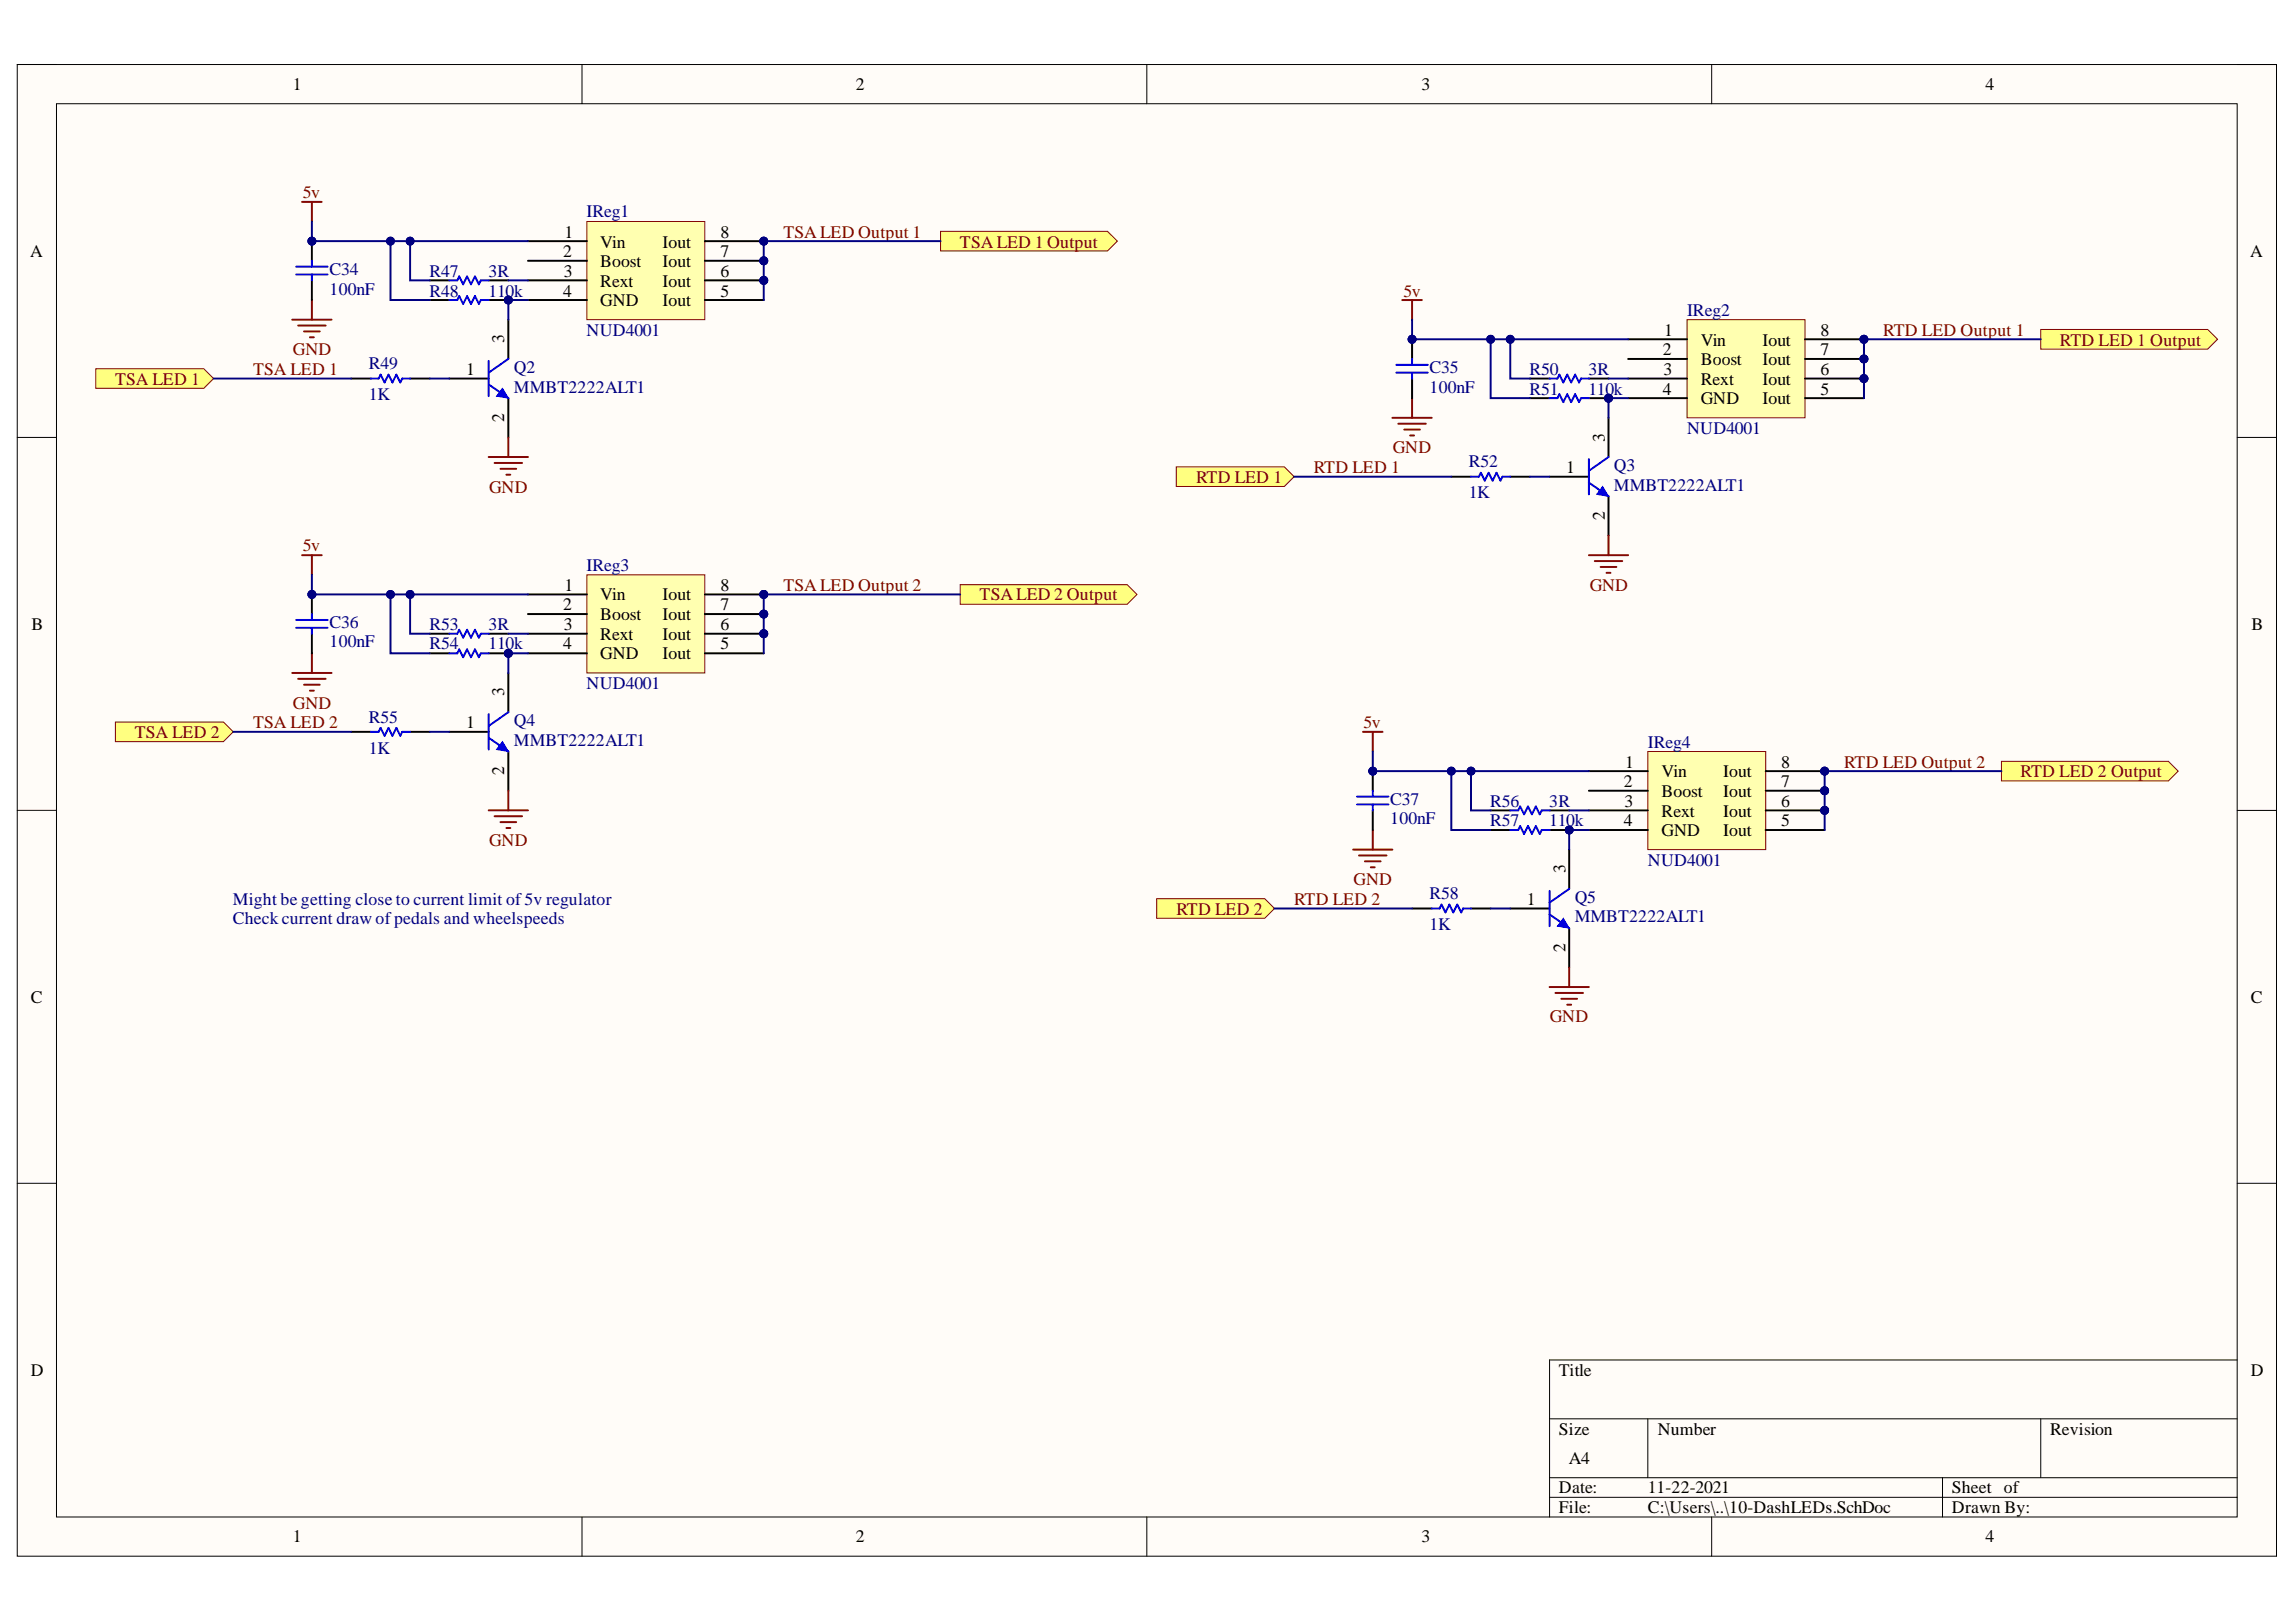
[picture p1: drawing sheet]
<svg xmlns="http://www.w3.org/2000/svg" width="297mm" height="210mm" viewBox="0 0 297 210" stroke-linecap="round" stroke-linejoin="round" font-family="sans-serif">
<defs><g id="words">
<g font-size="2.3">
<text x="37.9" y="11.7">1</text>
<text x="110.7" y="11.7">2</text>
<text x="183.9" y="11.7">3</text>
<text x="256.8" y="11.7">4</text>
<text x="3.9" y="33.3">A</text>
<text x="72.8" y="33.3">2</text>
<text x="72.9" y="35.8">3</text>
<text x="73" y="30.8">1</text>
<text x="77.7" y="32">Vin</text>
<text x="77.7" y="34.6">Boost</text>
<text x="85.7" y="34.6">Iout</text>
<text x="85.7" y="32">Iout</text>
<text x="93.2" y="35.8">6</text>
<text x="93.2" y="33.3">7</text>
<text x="93.2" y="30.8">8</text>
<text x="291.1" y="33.3">A</text>
<text x="72.8" y="38.4">4</text>
<text x="77.7" y="37.1">Rext</text>
<text x="77.7" y="39.6">GND</text>
<text x="85.7" y="39.6">Iout</text>
<text x="85.7" y="37.1">Iout</text>
<text x="93.2" y="38.4">5</text>
<text x="65.2" y="44.4" transform="rotate(-90 65.2 44.4)">3</text>
<text x="215.1" y="46">2</text>
<text x="215.3" y="43.4">1</text>
<text x="220" y="44.7">Vin</text>
<text x="220" y="47.3">Boost</text>
<text x="228" y="47.3">Iout</text>
<text x="228" y="44.7">Iout</text>
<text x="235.5" y="46">7</text>
<text x="235.5" y="43.4">8</text>
<text x="60.3" y="48.5">1</text>
<text x="215.1" y="51.1">4</text>
<text x="215.2" y="48.5">3</text>
<text x="220" y="49.8">Rext</text>
<text x="220" y="52.3">GND</text>
<text x="228" y="52.3">Iout</text>
<text x="228" y="49.8">Iout</text>
<text x="235.5" y="51.1">5</text>
<text x="235.5" y="48.5">6</text>
<text x="65.2" y="54.6" transform="rotate(-90 65.2 54.6)">2</text>
<text x="207.6" y="57.1" transform="rotate(-90 207.6 57.1)">3</text>
<text x="202.6" y="61.2">1</text>
<text x="207.6" y="67.3" transform="rotate(-90 207.6 67.3)">2</text>
<text x="73" y="76.4">1</text>
<text x="77.7" y="77.7">Vin</text>
<text x="85.7" y="77.7">Iout</text>
<text x="93.2" y="76.4">8</text>
<text x="4.1" y="81.5">B</text>
<text x="72.8" y="79">2</text>
<text x="72.9" y="81.5">3</text>
<text x="77.7" y="80.2">Boost</text>
<text x="77.7" y="82.8">Rext</text>
<text x="85.7" y="82.8">Iout</text>
<text x="85.7" y="80.2">Iout</text>
<text x="93.2" y="81.5">6</text>
<text x="93.2" y="79">7</text>
<text x="291.3" y="81.5">B</text>
<text x="72.8" y="84">4</text>
<text x="77.7" y="85.3">GND</text>
<text x="85.7" y="85.3">Iout</text>
<text x="93.2" y="84">5</text>
<text x="60.3" y="94.3">1</text>
<text x="65.2" y="90.1" transform="rotate(-90 65.2 90.1)">3</text>
<text x="65.2" y="100.4" transform="rotate(-90 65.2 100.4)">2</text>
<text x="210.1" y="101.9">2</text>
<text x="210.2" y="99.3">1</text>
<text x="215" y="100.6">Vin</text>
<text x="222.9" y="100.6">Iout</text>
<text x="230.5" y="101.9">7</text>
<text x="230.5" y="99.3">8</text>
<text x="210.1" y="106.9">4</text>
<text x="210.1" y="104.4">3</text>
<text x="215" y="103.1">Boost</text>
<text x="215" y="105.7">Rext</text>
<text x="222.9" y="105.7">Iout</text>
<text x="222.9" y="103.1">Iout</text>
<text x="230.5" y="106.9">5</text>
<text x="230.5" y="104.4">6</text>
<text x="202.5" y="113" transform="rotate(-90 202.5 113)">3</text>
<text x="215" y="108.2">GND</text>
<text x="222.9" y="108.2">Iout</text>
<text x="197.5" y="117.1">1</text>
<text x="202.5" y="123.2" transform="rotate(-90 202.5 123.2)">2</text>
<text x="4" y="129.8">C</text>
<text x="291.2" y="129.8">C</text>
<text x="4" y="178.1">D</text>
<text x="201.7" y="178.1">Title</text>
<text x="291.2" y="178.1">D</text>
<text x="201.7" y="185.7">Size</text>
<text x="214.5" y="185.7">Number</text>
<text x="265.2" y="185.7">Revision</text>
<text x="203" y="189.5">A4</text>
<text x="201.7" y="193.3">Date:</text>
<text x="201.7" y="195.8">File:</text>
<text x="213.2" y="193.3">11-22-2021</text>
<text x="213.2" y="195.8">C:\Users\..\10-DashLEDs.SchDoc</text>
<text x="252.5" y="193.3">Sheet of</text>
<text x="252.5" y="195.8">Drawn By:</text>
<text x="37.9" y="199.6">1</text>
<text x="110.7" y="199.6">2</text>
<text x="183.9" y="199.6">3</text>
<text x="256.8" y="199.6">4</text>
</g>
<g font-size="2.3" fill="#800000">
<text x="39.2" y="25.6">5v</text>
<text x="101.4" y="30.8">TSA LED Output 1</text>
<text x="124.2" y="32">TSA LED 1 Output</text>
<text x="181.6" y="38.4">5v</text>
<text x="37.9" y="46">GND</text>
<text x="243.7" y="43.4">RTD LED Output 1</text>
<text x="266.5" y="44.7">RTD LED 1 Output</text>
<text x="14.9" y="49.8">TSA LED 1</text>
<text x="32.7" y="48.5">TSA LED 1</text>
<text x="180.2" y="58.7">GND</text>
<text x="63.3" y="63.7">GND</text>
<text x="154.7" y="62.5">RTD LED 1</text>
<text x="170" y="61.2">RTD LED 1</text>
<text x="39.2" y="71.4">5v</text>
<text x="101.4" y="76.4">TSA LED Output 2</text>
<text x="126.7" y="77.7">TSA LED 2 Output</text>
<text x="205.7" y="76.4">GND</text>
<text x="17.4" y="95.5">TSA LED 2</text>
<text x="32.7" y="94.3">TSA LED 2</text>
<text x="37.9" y="91.7">GND</text>
<text x="176.4" y="94.3">5v</text>
<text x="238.6" y="99.3">RTD LED Output 2</text>
<text x="261.4" y="100.6">RTD LED 2 Output</text>
<text x="63.3" y="109.5">GND</text>
<text x="152.2" y="118.4">RTD LED 2</text>
<text x="167.4" y="117.1">RTD LED 2</text>
<text x="175.1" y="114.6">GND</text>
<text x="200.5" y="132.3">GND</text>
</g>
<g font-size="2.3" fill="#000080">
<text x="75.9" y="28.1">IReg1</text>
<text x="42.6" y="35.6">C34</text>
<text x="55.6" y="35.8">R47</text>
<text x="63.2" y="35.8">3R</text>
<text x="42.6" y="38.1">100nF</text>
<text x="55.6" y="38.4">R48</text>
<text x="63.2" y="38.4">110k</text>
<text x="218.3" y="40.9">IReg2</text>
<text x="47.7" y="47.8">R49</text>
<text x="75.9" y="43.4">NUD4001</text>
<text x="47.7" y="51.8">1K</text>
<text x="66.5" y="48.3">Q2</text>
<text x="66.5" y="50.8">MMBT2222ALT1</text>
<text x="184.9" y="50.8">100nF</text>
<text x="184.9" y="48.3">C35</text>
<text x="197.9" y="51.1">R51</text>
<text x="197.9" y="48.5">R50</text>
<text x="205.5" y="51.1">110k</text>
<text x="205.5" y="48.5">3R</text>
<text x="218.3" y="56.1">NUD4001</text>
<text x="190" y="64.5">1K</text>
<text x="190" y="60.4">R52</text>
<text x="208.8" y="61">Q3</text>
<text x="208.8" y="63.5">MMBT2222ALT1</text>
<text x="75.9" y="73.9">IReg3</text>
<text x="42.6" y="83.8">100nF</text>
<text x="42.6" y="81.2">C36</text>
<text x="55.6" y="81.5">R53</text>
<text x="63.2" y="81.5">3R</text>
<text x="55.6" y="84">R54</text>
<text x="63.2" y="84">110k</text>
<text x="75.9" y="89.2">NUD4001</text>
<text x="47.7" y="93.5">R55</text>
<text x="66.5" y="94">Q4</text>
<text x="47.7" y="97.6">1K</text>
<text x="66.5" y="96.5">MMBT2222ALT1</text>
<text x="213.2" y="96.8">IReg4</text>
<text x="179.9" y="106.7">100nF</text>
<text x="179.9" y="104.2">C37</text>
<text x="192.8" y="106.9">R57</text>
<text x="192.8" y="104.4">R56</text>
<text x="200.4" y="106.9">110k</text>
<text x="200.4" y="104.4">3R</text>
<text x="213.2" y="112">NUD4001</text>
<text x="30.1" y="117.1">Might be getting close to current limit of5v regulator</text>
<text x="30.1" y="119.6">Check current draw ofpedals and wheelspeeds</text>
<text x="184.9" y="116.3">R58</text>
<text x="203.7" y="116.8">Q5</text>
<text x="203.7" y="119.4">MMBT2222ALT1</text>
<text x="184.9" y="120.4">1K</text>
</g>
</g></defs>
<path d="M2.2 8.4h292.3v193h-292.3z" fill-rule="evenodd" fill="#fffcf8"/>
<path d="M2.2 8.4h292.3v193h-292.3z" fill="none" stroke="#000" stroke-width=".13"/>
<path d="M7.3 13.4h282.1v182.9h-282.1z" fill-rule="evenodd" fill="#fffcf8"/>
<g fill="none" stroke="#000" stroke-width=".13">
<path d="M2.2 8.3h5.1M7.3 13.4h282.1v182.9h-282.1zM75.3 8.3v5.1M148.4 8.3v5.1M221.4 8.4v5M289.4 8.4h5.1v5M2.2 56.6h5.1M289.4 56.6h5.1M2.2 104.9h5.1M289.4 104.9h5.1M2.2 153.1h5.1M289.4 153.1h5.1"/>
<path d="M289.4 176h-88.9v20.3M75.3 196.3v5.1M148.4 196.3v5.1M200.5 183.6h88.9M200.5 191.2h88.9M200.5 193.8h88.9M213.2 183.6v7.6M221.4 196.3v5.1M251.3 191.2v5.1M264 183.6v7.6M294.5 196.3v5.1"/>
</g>
<path d="M58.1 49h5.1M65.8 41.4v5M65.8 51.5v5.1" fill="none" stroke="#000" stroke-width=".25"/>
<path d="M63.2 49.7l2.6 1.8M63.2 46.7v4.6M65.8 46.4l-2.6 1.8" fill="none" stroke="#00f" stroke-width=".25"/>
<path d="M65 50.3l.8 1.2-1.6-.2z" fill="#00f"/>
<path d="M65 50.3l.8 1.2-1.6-.2z" fill="none" stroke="#00f" stroke-width=".13"/>
<circle cx="98.8" cy="36.3" r=".51" fill="#000080"/>
<circle cx="98.8" cy="36.3" r=".51" fill="none" stroke="#000080" stroke-width=".13"/>
<circle cx="98.8" cy="33.7" r=".51" fill="#000080"/>
<circle cx="98.8" cy="33.7" r=".51" fill="none" stroke="#000080" stroke-width=".13"/>
<circle cx="98.8" cy="31.2" r=".51" fill="#000080"/>
<circle cx="98.8" cy="31.2" r=".51" fill="none" stroke="#000080" stroke-width=".13"/>
<path d="M75.9 28.7h15.3v12.7h-15.3z" fill-rule="evenodd" fill="#ffffb0"/>
<path d="M75.9 28.7h15.3v12.7h-15.3z" fill="none" stroke="#800000" stroke-width=".13"/>
<path d="M68.3 31.2h7.6M68.3 33.7h7.6M68.3 36.3h7.6M68.3 38.8h7.6M91.2 36.3h7.6M91.2 38.8h7.6" fill="none" stroke="#000" stroke-width=".25"/>
<circle cx="98.8" cy="36.3" r=".51" fill="#000080"/>
<circle cx="98.8" cy="36.3" r=".51" fill="none" stroke="#000080" stroke-width=".13"/>
<path d="M91.2 33.7h7.6" fill="none" stroke="#000" stroke-width=".25"/>
<circle cx="98.8" cy="33.7" r=".51" fill="#000080"/>
<circle cx="98.8" cy="33.7" r=".51" fill="none" stroke="#000080" stroke-width=".13"/>
<path d="M91.2 31.2h7.6" fill="none" stroke="#000" stroke-width=".25"/>
<circle cx="98.8" cy="31.2" r=".51" fill="#000080"/>
<circle cx="98.8" cy="31.2" r=".51" fill="none" stroke="#000080" stroke-width=".13"/>
<path d="M63.2 59.1h5.1M64 59.9h3.5M65.8 56.6v2.5M64.7 60.7h2.1M65.5 61.4h.5" fill="none" stroke="#800000" stroke-width=".25"/>
<path d="M12.4 47.7h14l1.2 1.3-1.2 1.3h-14z" fill-rule="evenodd" fill="#ffff80"/>
<path d="M12.4 47.7h14l1.2 1.3-1.2 1.3h-14z" fill="none" stroke="#800000" stroke-width=".13"/>
<path d="M14.9 93.4h14l1.3 1.3-1.3 1.3h-14z" fill-rule="evenodd" fill="#ffff80"/>
<path d="M14.9 93.4h14l1.3 1.3-1.3 1.3h-14z" fill="none" stroke="#800000" stroke-width=".13"/>
<path d="M45.4 49h2.6M53.1 49h2.5" fill="none" stroke="#000" stroke-width=".25"/>
<path d="M48 49h1l.2-.5 .6 1 .5-1 .5 1 .5-1 .5 1 .2-.5h1.1" fill="none" stroke="#00f" stroke-width=".25"/>
<circle cx="65.8" cy="38.8" r=".51" fill="#000080"/>
<circle cx="65.8" cy="38.8" r=".51" fill="none" stroke="#000080" stroke-width=".13"/>
<path d="M63.2 38.8h2.6" fill="none" stroke="#000" stroke-width=".25"/>
<circle cx="65.8" cy="38.8" r=".51" fill="#000080"/>
<circle cx="65.8" cy="38.8" r=".51" fill="none" stroke="#000080" stroke-width=".13"/>
<path d="M55.6 38.8h2.5M55.6 36.3h2.5M63.2 36.3h2.6" fill="none" stroke="#000" stroke-width=".25"/>
<path d="M58.1 38.8h1.1l.2-.5 .5 1 .5-1 .5 1 .5-1 .6 1 .2-.5h1M58.1 36.3h1.1l.2-.5 .5 1 .5-1 .5 1 .5-1 .6 1 .2-.5h1" fill="none" stroke="#00f" stroke-width=".25"/>
<path d="M39.1 26.1h2.5M40.3 26.1v2.6M40.3 38.8v2.6M37.8 41.4h5.1M38.6 42.1h3.5M39.3 42.9h2.1M40.1 43.7h.5" fill="none" stroke="#800000" stroke-width=".25"/>
<circle cx="40.3" cy="31.2" r=".51" fill="#000080"/>
<circle cx="40.3" cy="31.2" r=".51" fill="none" stroke="#000080" stroke-width=".13"/>
<path d="M40.3 31.2v2.5M40.3 36.3v2.5" fill="none" stroke="#000" stroke-width=".25"/>
<circle cx="40.3" cy="31.2" r=".51" fill="#000080"/>
<circle cx="40.3" cy="31.2" r=".51" fill="none" stroke="#000080" stroke-width=".13"/>
<path d="M38.3 34.5h4.1M38.3 35.5h4.1M40.3 33.7v.8M40.3 35.5v.8" fill="none" stroke="#00f" stroke-width=".25"/>
<path d="M121.7 29.9h21.6l1.3 1.3-1.3 1.3h-21.6z" fill-rule="evenodd" fill="#ffff80"/>
<path d="M121.7 29.9h21.6l1.3 1.3-1.3 1.3h-21.6z" fill="none" stroke="#800000" stroke-width=".13"/>
<path d="M124.2 75.7h21.6l1.3 1.2-1.3 1.3h-21.6z" fill-rule="evenodd" fill="#ffff80"/>
<path d="M124.2 75.7h21.6l1.3 1.2-1.3 1.3h-21.6z" fill="none" stroke="#800000" stroke-width=".13"/>
<path d="M58.1 94.7h5.1M65.8 87.1v5.1M65.8 97.2v5.1" fill="none" stroke="#000" stroke-width=".25"/>
<path d="M63.2 95.5l2.6 1.7M63.2 92.4v4.6M65.8 92.2l-2.6 1.7" fill="none" stroke="#00f" stroke-width=".25"/>
<path d="M65 96l.8 1.2-1.6-.2z" fill="#00f"/>
<path d="M65 96l.8 1.2-1.6-.2z" fill="none" stroke="#00f" stroke-width=".13"/>
<circle cx="98.8" cy="82" r=".51" fill="#000080"/>
<circle cx="98.8" cy="82" r=".51" fill="none" stroke="#000080" stroke-width=".13"/>
<circle cx="98.8" cy="79.5" r=".51" fill="#000080"/>
<circle cx="98.8" cy="79.5" r=".51" fill="none" stroke="#000080" stroke-width=".13"/>
<circle cx="98.8" cy="76.9" r=".51" fill="#000080"/>
<circle cx="98.8" cy="76.9" r=".51" fill="none" stroke="#000080" stroke-width=".13"/>
<path d="M75.9 74.4h15.3v12.7h-15.3z" fill-rule="evenodd" fill="#ffffb0"/>
<path d="M75.9 74.4h15.3v12.7h-15.3z" fill="none" stroke="#800000" stroke-width=".13"/>
<path d="M68.3 76.9h7.6M68.3 79.5h7.6M68.3 82h7.6M68.3 84.5h7.6M91.2 82h7.6M91.2 84.5h7.6" fill="none" stroke="#000" stroke-width=".25"/>
<circle cx="98.8" cy="82" r=".51" fill="#000080"/>
<circle cx="98.8" cy="82" r=".51" fill="none" stroke="#000080" stroke-width=".13"/>
<path d="M91.2 79.5h7.6" fill="none" stroke="#000" stroke-width=".25"/>
<circle cx="98.8" cy="79.5" r=".51" fill="#000080"/>
<circle cx="98.8" cy="79.5" r=".51" fill="none" stroke="#000080" stroke-width=".13"/>
<path d="M91.2 76.9h7.6" fill="none" stroke="#000" stroke-width=".25"/>
<circle cx="98.8" cy="76.9" r=".51" fill="#000080"/>
<circle cx="98.8" cy="76.9" r=".51" fill="none" stroke="#000080" stroke-width=".13"/>
<path d="M63.2 104.9h5.1M64 105.6h3.5M64.7 106.4h2.1M65.5 107.2h.5M65.8 102.3v2.6" fill="none" stroke="#800000" stroke-width=".25"/>
<path d="M45.4 94.7h2.6M53.1 94.7h2.5" fill="none" stroke="#000" stroke-width=".25"/>
<path d="M48 94.7h1l.2-.5 .6 1 .5-1 .5 1 .5-1 .5 1 .2-.5h1.1" fill="none" stroke="#00f" stroke-width=".25"/>
<circle cx="65.8" cy="84.5" r=".51" fill="#000080"/>
<circle cx="65.8" cy="84.5" r=".51" fill="none" stroke="#000080" stroke-width=".13"/>
<path d="M63.2 84.5h2.6" fill="none" stroke="#000" stroke-width=".25"/>
<circle cx="65.8" cy="84.5" r=".51" fill="#000080"/>
<circle cx="65.8" cy="84.5" r=".51" fill="none" stroke="#000080" stroke-width=".13"/>
<path d="M55.6 84.5h2.5M55.6 82h2.5M63.2 82h2.6" fill="none" stroke="#000" stroke-width=".25"/>
<path d="M58.1 84.5h1.1l.2-.5 .5 1.1 .5-1.1 .5 1.1 .5-1.1 .6 1.1 .2-.6h1M58.1 82h1.1l.2-.5 .5 1 .5-1 .5 1 .5-1 .6 1 .2-.5h1" fill="none" stroke="#00f" stroke-width=".25"/>
<path d="M39.1 71.8h2.5M40.3 71.8v2.6M37.8 87.1h5.1M38.6 87.8h3.5M39.3 88.6h2.1M40.1 89.4h.5M40.3 84.5v2.6" fill="none" stroke="#800000" stroke-width=".25"/>
<circle cx="40.3" cy="76.9" r=".51" fill="#000080"/>
<circle cx="40.3" cy="76.9" r=".51" fill="none" stroke="#000080" stroke-width=".13"/>
<path d="M40.3 76.9v2.6M40.3 82v2.5" fill="none" stroke="#000" stroke-width=".25"/>
<circle cx="40.3" cy="76.9" r=".51" fill="#000080"/>
<circle cx="40.3" cy="76.9" r=".51" fill="none" stroke="#000080" stroke-width=".13"/>
<path d="M205.6 59.4v4.6M208.1 59.1l-2.5 1.8M40.3 79.5v.7M205.6 62.5l2.5 1.7M38.3 80.2h4.1M38.3 81.2h4.1M40.3 81.2v.8" fill="none" stroke="#00f" stroke-width=".25"/>
<path d="M208.1 54.1v5M200.5 61.7h5.1M208.1 64.2v5.1" fill="none" stroke="#000" stroke-width=".25"/>
<path d="M207.3 63l.8 1.2-1.5-.2z" fill="#00f"/>
<path d="M207.3 63l.8 1.2-1.5-.2z" fill="none" stroke="#00f" stroke-width=".13"/>
<circle cx="241.1" cy="49" r=".51" fill="#000080"/>
<circle cx="241.1" cy="49" r=".51" fill="none" stroke="#000080" stroke-width=".13"/>
<circle cx="241.1" cy="46.4" r=".51" fill="#000080"/>
<circle cx="241.1" cy="46.4" r=".51" fill="none" stroke="#000080" stroke-width=".13"/>
<circle cx="241.1" cy="43.9" r=".51" fill="#000080"/>
<circle cx="241.1" cy="43.9" r=".51" fill="none" stroke="#000080" stroke-width=".13"/>
<path d="M218.3 41.4h15.2v12.7h-15.2z" fill-rule="evenodd" fill="#ffffb0"/>
<path d="M218.3 41.4h15.2v12.7h-15.2z" fill="none" stroke="#800000" stroke-width=".13"/>
<path d="M210.6 43.9h7.7M210.6 46.5h7.7M210.6 49h7.7M210.6 51.5h7.7M233.5 49h7.6M233.5 51.5h7.6" fill="none" stroke="#000" stroke-width=".25"/>
<circle cx="241.1" cy="49" r=".51" fill="#000080"/>
<circle cx="241.1" cy="49" r=".51" fill="none" stroke="#000080" stroke-width=".13"/>
<path d="M233.5 46.5h7.6" fill="none" stroke="#000" stroke-width=".25"/>
<circle cx="241.1" cy="46.4" r=".51" fill="#000080"/>
<circle cx="241.1" cy="46.4" r=".51" fill="none" stroke="#000080" stroke-width=".13"/>
<path d="M233.5 43.9h7.6" fill="none" stroke="#000" stroke-width=".25"/>
<circle cx="241.1" cy="43.9" r=".51" fill="#000080"/>
<circle cx="241.1" cy="43.9" r=".51" fill="none" stroke="#000080" stroke-width=".13"/>
<path d="M205.6 71.8h5M206.3 72.6h3.6M207.1 73.4h2M207.8 74.1h.6M208.1 69.3v2.5" fill="none" stroke="#800000" stroke-width=".25"/>
<path d="M187.8 61.7h2.5M195.4 61.7h2.5" fill="none" stroke="#000" stroke-width=".25"/>
<path d="M190.3 61.7h1l.3-.5 .5 1 .5-1 .5 1 .5-1 .5 1 .3-.5h1" fill="none" stroke="#00f" stroke-width=".25"/>
<circle cx="208.1" cy="51.5" r=".51" fill="#000080"/>
<circle cx="208.1" cy="51.5" r=".51" fill="none" stroke="#000080" stroke-width=".13"/>
<path d="M205.6 51.5h2.5" fill="none" stroke="#000" stroke-width=".25"/>
<circle cx="208.1" cy="51.5" r=".51" fill="#000080"/>
<circle cx="208.1" cy="51.5" r=".51" fill="none" stroke="#000080" stroke-width=".13"/>
<path d="M197.9 51.5h2.6M197.9 49h2.6M205.6 49h2.5" fill="none" stroke="#000" stroke-width=".25"/>
<path d="M200.5 51.5h1l.2-.5 .5 1 .6-1 .5 1 .5-1 .5 1 .2-.5h1.1M200.5 49h1l.2-.5 .5 1 .6-1 .5 1 .5-1 .5 1 .2-.5h1.1" fill="none" stroke="#00f" stroke-width=".25"/>
<path d="M181.4 38.8h2.6M182.7 38.8v2.6M180.1 54.1h5.1M180.9 54.8h3.6M181.7 55.6h2M182.4 56.4h.5M182.7 51.5v2.6" fill="none" stroke="#800000" stroke-width=".25"/>
<circle cx="182.7" cy="43.9" r=".51" fill="#000080"/>
<circle cx="182.7" cy="43.9" r=".51" fill="none" stroke="#000080" stroke-width=".13"/>
<path d="M182.7 43.9v2.6M182.7 49v2.5" fill="none" stroke="#000" stroke-width=".25"/>
<circle cx="182.7" cy="43.9" r=".51" fill="#000080"/>
<circle cx="182.7" cy="43.9" r=".51" fill="none" stroke="#000080" stroke-width=".13"/>
<path d="M180.6 47.2h4.1M180.6 48.2h4.1M182.7 46.5v.7M182.7 48.2v.8M200.5 118.3l2.5 1.8M200.5 115.3v4.6M203 115l-2.5 1.8" fill="none" stroke="#00f" stroke-width=".25"/>
<path d="M195.4 117.6h5.1M203 109.9v5.1M203 120.1v5.1" fill="none" stroke="#000" stroke-width=".25"/>
<path d="M202.2 118.8l.8 1.3-1.5-.2z" fill="#00f"/>
<path d="M202.2 118.8l.8 1.3-1.5-.2z" fill="none" stroke="#00f" stroke-width=".13"/>
<circle cx="236.1" cy="104.9" r=".51" fill="#000080"/>
<circle cx="236.1" cy="104.9" r=".51" fill="none" stroke="#000080" stroke-width=".13"/>
<circle cx="236.1" cy="102.3" r=".51" fill="#000080"/>
<circle cx="236.1" cy="102.3" r=".51" fill="none" stroke="#000080" stroke-width=".13"/>
<circle cx="236.1" cy="99.8" r=".51" fill="#000080"/>
<circle cx="236.1" cy="99.8" r=".51" fill="none" stroke="#000080" stroke-width=".13"/>
<path d="M213.2 97.3h15.2v12.6h-15.2z" fill-rule="evenodd" fill="#ffffb0"/>
<path d="M213.2 97.3h15.2v12.6h-15.2z" fill="none" stroke="#800000" stroke-width=".13"/>
<path d="M205.6 99.8h7.6M205.6 102.3h7.6M205.6 104.9h7.6M205.6 107.4h7.6M228.4 104.9h7.7M228.4 107.4h7.7" fill="none" stroke="#000" stroke-width=".25"/>
<circle cx="236.1" cy="104.9" r=".51" fill="#000080"/>
<circle cx="236.1" cy="104.9" r=".51" fill="none" stroke="#000080" stroke-width=".13"/>
<path d="M228.4 102.3h7.7" fill="none" stroke="#000" stroke-width=".25"/>
<circle cx="236.1" cy="102.3" r=".51" fill="#000080"/>
<circle cx="236.1" cy="102.3" r=".51" fill="none" stroke="#000080" stroke-width=".13"/>
<path d="M228.4 99.8h7.7" fill="none" stroke="#000" stroke-width=".25"/>
<circle cx="236.1" cy="99.8" r=".51" fill="#000080"/>
<circle cx="236.1" cy="99.8" r=".51" fill="none" stroke="#000080" stroke-width=".13"/>
<path d="M200.5 127.7h5.1M201.2 128.5h3.6M202 129.3h2M202.8 130h.5M203 125.2v2.5" fill="none" stroke="#800000" stroke-width=".25"/>
<path d="M182.7 117.6h2.5M190.3 117.6h2.5" fill="none" stroke="#000" stroke-width=".25"/>
<path d="M185.2 117.6h1l.3-.5 .5 1 .5-1 .5 1 .5-1 .5 1 .3-.5h1" fill="none" stroke="#00f" stroke-width=".25"/>
<circle cx="203" cy="107.4" r=".51" fill="#000080"/>
<circle cx="203" cy="107.4" r=".51" fill="none" stroke="#000080" stroke-width=".13"/>
<path d="M200.5 107.4h2.5" fill="none" stroke="#000" stroke-width=".25"/>
<circle cx="203" cy="107.4" r=".51" fill="#000080"/>
<circle cx="203" cy="107.4" r=".51" fill="none" stroke="#000080" stroke-width=".13"/>
<path d="M192.8 107.4h2.6M192.8 104.9h2.6M200.5 104.9h2.5" fill="none" stroke="#000" stroke-width=".25"/>
<path d="M195.4 107.4h1l.3-.5 .5 1 .5-1 .5 1 .5-1 .5 1 .3-.5h1M195.4 104.9h1l.3-.5 .5 1 .5-1 .5 1 .5-1 .5 1 .3-.5h1" fill="none" stroke="#00f" stroke-width=".25"/>
<path d="M176.3 94.7h2.6M177.6 94.7v2.6M175.1 109.9h5M175.8 110.7h3.6M176.6 111.5h2M177.3 112.2h.6M177.6 107.4v2.5" fill="none" stroke="#800000" stroke-width=".25"/>
<circle cx="177.6" cy="99.8" r=".51" fill="#000080"/>
<circle cx="177.6" cy="99.8" r=".51" fill="none" stroke="#000080" stroke-width=".13"/>
<path d="M177.6 99.8v2.5M177.6 104.9v2.5" fill="none" stroke="#000" stroke-width=".25"/>
<circle cx="177.6" cy="99.8" r=".51" fill="#000080"/>
<circle cx="177.6" cy="99.8" r=".51" fill="none" stroke="#000080" stroke-width=".13"/>
<path d="M175.6 103.1h4M175.6 104.1h4M177.6 102.3v.8M177.6 104.1v.8" fill="none" stroke="#00f" stroke-width=".25"/>
<path d="M264 42.6h21.6l1.3 1.3-1.3 1.3h-21.6z" fill-rule="evenodd" fill="#ffff80"/>
<path d="M264 42.6h21.6l1.3 1.3-1.3 1.3h-21.6z" fill="none" stroke="#800000" stroke-width=".13"/>
<path d="M258.9 98.5h21.6l1.3 1.3-1.3 1.3h-21.6z" fill-rule="evenodd" fill="#ffff80"/>
<path d="M258.9 98.5h21.6l1.3 1.3-1.3 1.3h-21.6z" fill="none" stroke="#800000" stroke-width=".13"/>
<path d="M152.2 60.4h14l1.2 1.3-1.2 1.3h-14z" fill-rule="evenodd" fill="#ffff80"/>
<path d="M152.2 60.4h14l1.2 1.3-1.2 1.3h-14z" fill="none" stroke="#800000" stroke-width=".13"/>
<path d="M149.6 116.3h14l1.3 1.3-1.3 1.2h-14z" fill-rule="evenodd" fill="#ffff80"/>
<path d="M149.6 116.3h14l1.3 1.3-1.3 1.2h-14z" fill="none" stroke="#800000" stroke-width=".13"/>
<path d="M68.3 38.8h-2.5v2.6" fill="none" stroke="#000080" stroke-width=".25"/>
<circle cx="65.8" cy="38.8" r=".51" fill="#000080"/>
<circle cx="65.8" cy="38.8" r=".51" fill="none" stroke="#000080" stroke-width=".13"/>
<path d="M40.3 28.7v2.5h28" fill="none" stroke="#000080" stroke-width=".25"/>
<circle cx="40.3" cy="31.2" r=".51" fill="#000080"/>
<circle cx="40.3" cy="31.2" r=".51" fill="none" stroke="#000080" stroke-width=".13"/>
<circle cx="50.5" cy="31.2" r=".51" fill="#000080"/>
<circle cx="50.5" cy="31.2" r=".51" fill="none" stroke="#000080" stroke-width=".13"/>
<circle cx="53.1" cy="31.2" r=".51" fill="#000080"/>
<circle cx="53.1" cy="31.2" r=".51" fill="none" stroke="#000080" stroke-width=".13"/>
<path d="M50.5 31.2v7.6h5.1M65.8 36.3h2.5" fill="none" stroke="#000080" stroke-width=".25"/>
<circle cx="50.5" cy="31.2" r=".51" fill="#000080"/>
<circle cx="50.5" cy="31.2" r=".51" fill="none" stroke="#000080" stroke-width=".13"/>
<path d="M53.1 31.2v5.1h2.5" fill="none" stroke="#000080" stroke-width=".25"/>
<circle cx="53.1" cy="31.2" r=".51" fill="#000080"/>
<circle cx="53.1" cy="31.2" r=".51" fill="none" stroke="#000080" stroke-width=".13"/>
<path d="M121.7 31.2h-22.9v7.6M27.6 49h17.8" fill="none" stroke="#000080" stroke-width=".25"/>
<circle cx="98.8" cy="36.3" r=".51" fill="#000080"/>
<circle cx="98.8" cy="36.3" r=".51" fill="none" stroke="#000080" stroke-width=".13"/>
<circle cx="98.8" cy="33.7" r=".51" fill="#000080"/>
<circle cx="98.8" cy="33.7" r=".51" fill="none" stroke="#000080" stroke-width=".13"/>
<circle cx="98.8" cy="31.2" r=".51" fill="#000080"/>
<circle cx="98.8" cy="31.2" r=".51" fill="none" stroke="#000080" stroke-width=".13"/>
<path d="M55.6 49h2.5M68.3 84.5h-2.5v2.6" fill="none" stroke="#000080" stroke-width=".25"/>
<circle cx="65.8" cy="84.5" r=".51" fill="#000080"/>
<circle cx="65.8" cy="84.5" r=".51" fill="none" stroke="#000080" stroke-width=".13"/>
<path d="M50.5 76.9v7.6h5.1M65.8 82h2.5" fill="none" stroke="#000080" stroke-width=".25"/>
<circle cx="50.5" cy="76.9" r=".51" fill="#000080"/>
<circle cx="50.5" cy="76.9" r=".51" fill="none" stroke="#000080" stroke-width=".13"/>
<path d="M53.1 76.9v5.1h2.5" fill="none" stroke="#000080" stroke-width=".25"/>
<circle cx="53.1" cy="76.9" r=".51" fill="#000080"/>
<circle cx="53.1" cy="76.9" r=".51" fill="none" stroke="#000080" stroke-width=".13"/>
<path d="M124.2 76.9h-25.4v7.6M30.2 94.7h15.2" fill="none" stroke="#000080" stroke-width=".25"/>
<circle cx="98.8" cy="82" r=".51" fill="#000080"/>
<circle cx="98.8" cy="82" r=".51" fill="none" stroke="#000080" stroke-width=".13"/>
<circle cx="98.8" cy="79.5" r=".51" fill="#000080"/>
<circle cx="98.8" cy="79.5" r=".51" fill="none" stroke="#000080" stroke-width=".13"/>
<circle cx="98.8" cy="76.9" r=".51" fill="#000080"/>
<circle cx="98.8" cy="76.9" r=".51" fill="none" stroke="#000080" stroke-width=".13"/>
<path d="M210.6 51.5h-2.5v2.6M55.6 94.7h2.5" fill="none" stroke="#000080" stroke-width=".25"/>
<circle cx="208.1" cy="51.5" r=".51" fill="#000080"/>
<circle cx="208.1" cy="51.5" r=".51" fill="none" stroke="#000080" stroke-width=".13"/>
<path d="M182.7 41.4v2.5h27.9" fill="none" stroke="#000080" stroke-width=".25"/>
<circle cx="182.7" cy="43.9" r=".51" fill="#000080"/>
<circle cx="182.7" cy="43.9" r=".51" fill="none" stroke="#000080" stroke-width=".13"/>
<circle cx="192.9" cy="43.9" r=".51" fill="#000080"/>
<circle cx="192.9" cy="43.9" r=".51" fill="none" stroke="#000080" stroke-width=".13"/>
<circle cx="195.4" cy="43.9" r=".51" fill="#000080"/>
<circle cx="195.4" cy="43.9" r=".51" fill="none" stroke="#000080" stroke-width=".13"/>
<path d="M192.8 43.9v7.6h5.1M208.1 49h2.5" fill="none" stroke="#000080" stroke-width=".25"/>
<circle cx="192.9" cy="43.9" r=".51" fill="#000080"/>
<circle cx="192.9" cy="43.9" r=".51" fill="none" stroke="#000080" stroke-width=".13"/>
<path d="M195.4 43.9v5.1h2.5" fill="none" stroke="#000080" stroke-width=".25"/>
<circle cx="195.4" cy="43.9" r=".51" fill="#000080"/>
<circle cx="195.4" cy="43.9" r=".51" fill="none" stroke="#000080" stroke-width=".13"/>
<path d="M264 43.9h-22.9v7.6" fill="none" stroke="#000080" stroke-width=".25"/>
<circle cx="241.1" cy="49" r=".51" fill="#000080"/>
<circle cx="241.1" cy="49" r=".51" fill="none" stroke="#000080" stroke-width=".13"/>
<circle cx="241.1" cy="46.4" r=".51" fill="#000080"/>
<circle cx="241.1" cy="46.4" r=".51" fill="none" stroke="#000080" stroke-width=".13"/>
<circle cx="241.1" cy="43.9" r=".51" fill="#000080"/>
<circle cx="241.1" cy="43.9" r=".51" fill="none" stroke="#000080" stroke-width=".13"/>
<path d="M197.9 61.7h2.6M205.6 107.4h-2.6v2.5" fill="none" stroke="#000080" stroke-width=".25"/>
<circle cx="203" cy="107.4" r=".51" fill="#000080"/>
<circle cx="203" cy="107.4" r=".51" fill="none" stroke="#000080" stroke-width=".13"/>
<path d="M177.6 97.3v2.5h28" fill="none" stroke="#000080" stroke-width=".25"/>
<circle cx="177.6" cy="99.8" r=".51" fill="#000080"/>
<circle cx="177.6" cy="99.8" r=".51" fill="none" stroke="#000080" stroke-width=".13"/>
<circle cx="187.8" cy="99.8" r=".51" fill="#000080"/>
<circle cx="187.8" cy="99.8" r=".51" fill="none" stroke="#000080" stroke-width=".13"/>
<circle cx="190.3" cy="99.8" r=".51" fill="#000080"/>
<circle cx="190.3" cy="99.8" r=".51" fill="none" stroke="#000080" stroke-width=".13"/>
<path d="M187.8 99.8v7.6h5M203 104.9h2.6" fill="none" stroke="#000080" stroke-width=".25"/>
<circle cx="187.8" cy="99.8" r=".51" fill="#000080"/>
<circle cx="187.8" cy="99.8" r=".51" fill="none" stroke="#000080" stroke-width=".13"/>
<path d="M190.3 99.8v5.1h2.5" fill="none" stroke="#000080" stroke-width=".25"/>
<circle cx="190.3" cy="99.8" r=".51" fill="#000080"/>
<circle cx="190.3" cy="99.8" r=".51" fill="none" stroke="#000080" stroke-width=".13"/>
<path d="M258.9 99.8h-22.8v7.6M164.9 117.6h17.8" fill="none" stroke="#000080" stroke-width=".25"/>
<circle cx="236.1" cy="104.9" r=".51" fill="#000080"/>
<circle cx="236.1" cy="104.9" r=".51" fill="none" stroke="#000080" stroke-width=".13"/>
<circle cx="236.1" cy="102.3" r=".51" fill="#000080"/>
<circle cx="236.1" cy="102.3" r=".51" fill="none" stroke="#000080" stroke-width=".13"/>
<circle cx="236.1" cy="99.8" r=".51" fill="#000080"/>
<circle cx="236.1" cy="99.8" r=".51" fill="none" stroke="#000080" stroke-width=".13"/>
<path d="M40.3 74.4v2.5h28M167.4 61.7h20.4M192.8 117.6h2.6" fill="none" stroke="#000080" stroke-width=".25"/>
<circle cx="40.3" cy="76.9" r=".51" fill="#000080"/>
<circle cx="40.3" cy="76.9" r=".51" fill="none" stroke="#000080" stroke-width=".13"/>
<circle cx="50.5" cy="76.9" r=".51" fill="#000080"/>
<circle cx="50.5" cy="76.9" r=".51" fill="none" stroke="#000080" stroke-width=".13"/>
<circle cx="53.1" cy="76.9" r=".51" fill="#000080"/>
<circle cx="53.1" cy="76.9" r=".51" fill="none" stroke="#000080" stroke-width=".13"/>
<use href="#words"/>
</svg>
